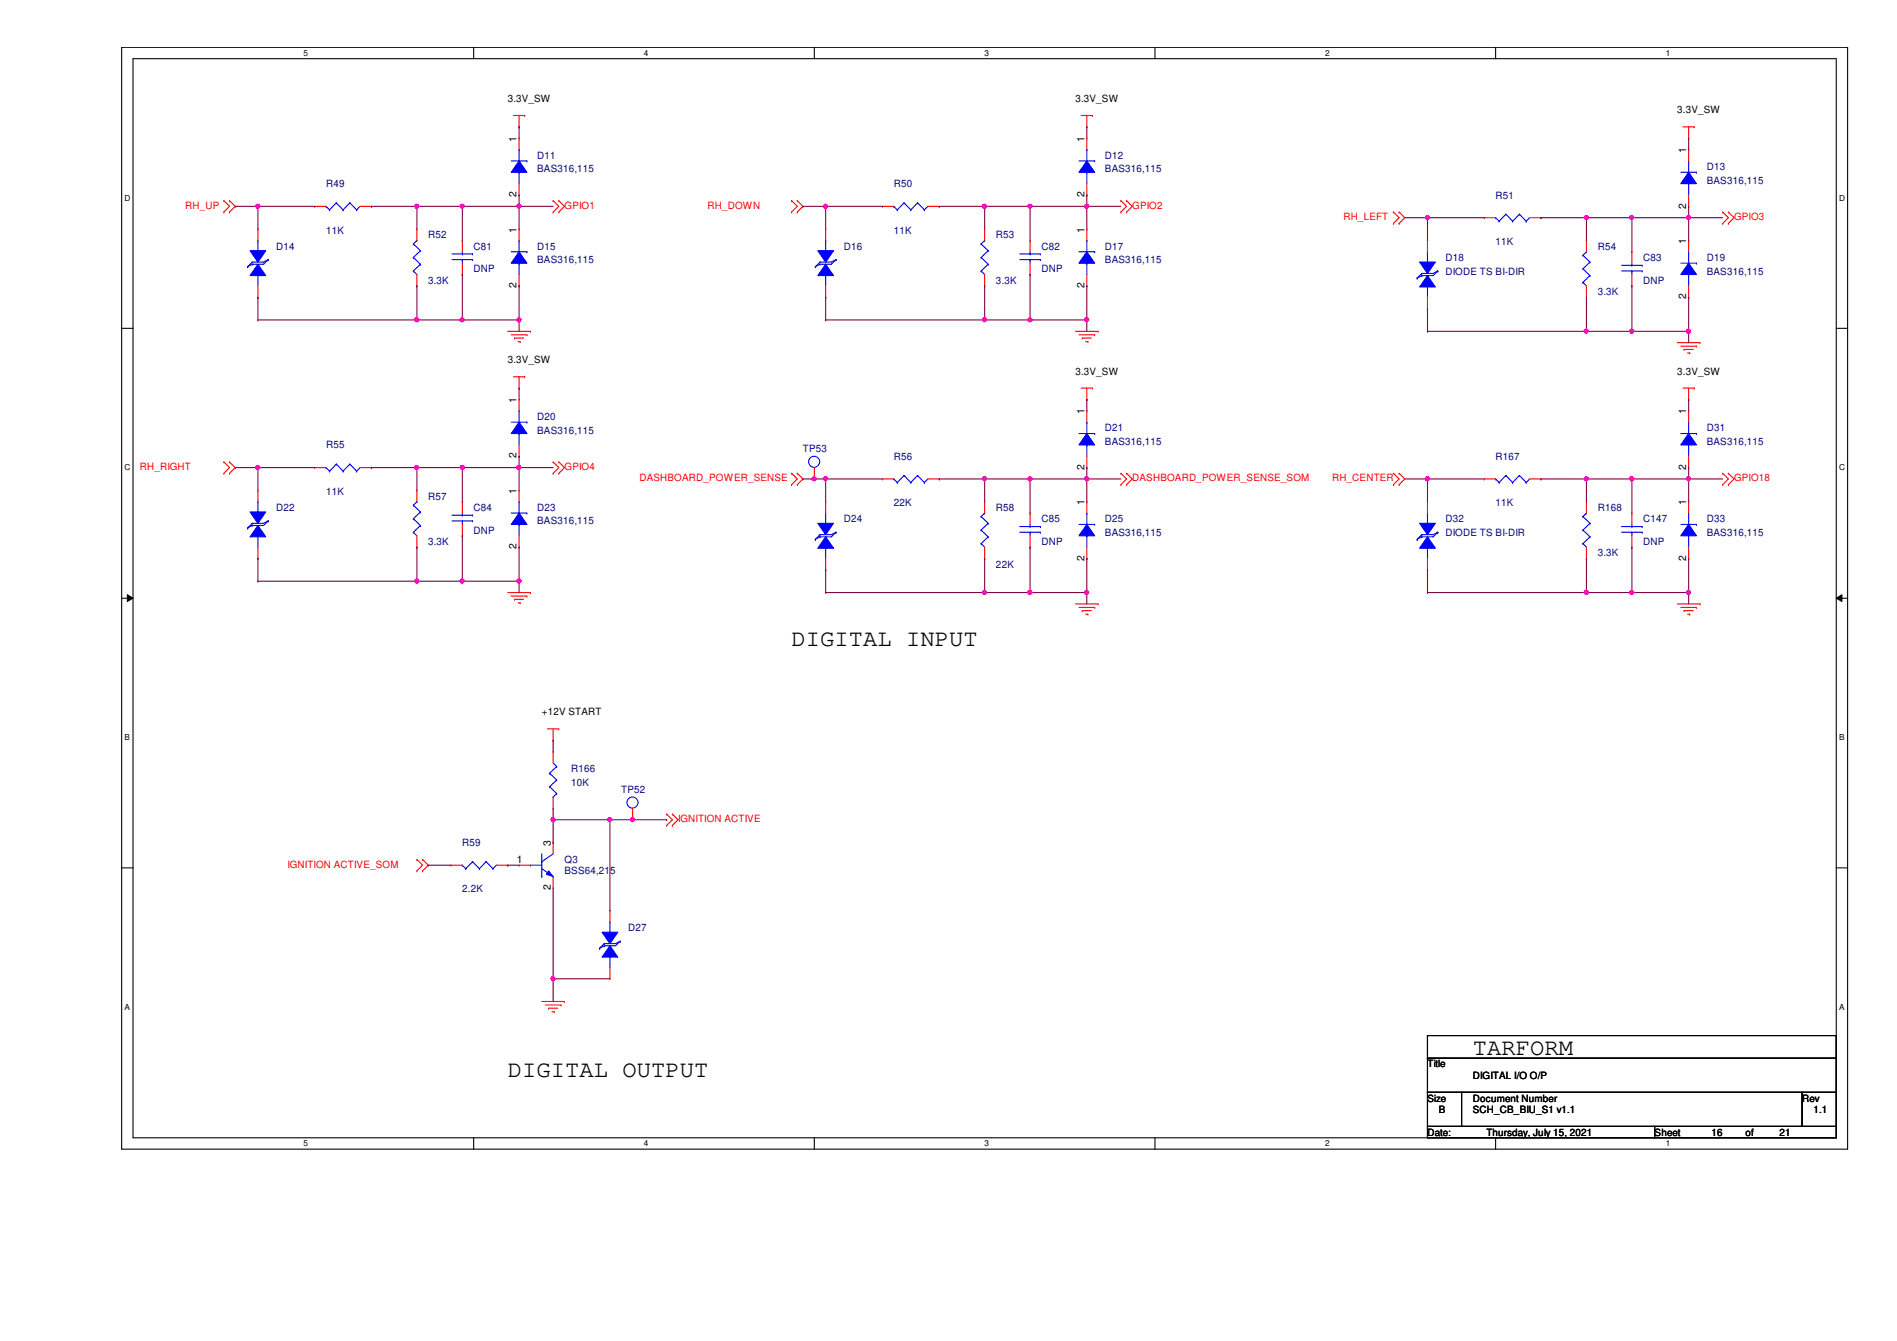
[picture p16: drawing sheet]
<svg xmlns="http://www.w3.org/2000/svg" width="297mm" height="210mm" viewBox="0 0 297 210" stroke-linecap="round" stroke-linejoin="round" font-family="sans-serif">
<defs><g id="words">
<g font-size="3.7">
<text x="124" y="101.1">DIGITAL INPUT</text>
<text x="230.6" y="165.1">TARFORM</text>
<text x="79.5" y="168.7">DIGITAL OUTPUT</text>
</g>
<g font-size="1.6">
<text x="79.5" y="16">3.3V_SW</text>
<text x="168.4" y="16">3.3V_SW</text>
<text x="262.6" y="17.7">3.3V_SW</text>
<text x="80.9" y="22.2" transform="rotate(-90 80.9 22.2)">1</text>
<text x="169.8" y="22.2" transform="rotate(-90 169.8 22.2)">1</text>
<text x="264" y="24" transform="rotate(-90 264 24)">1</text>
<text x="80.9" y="30.9" transform="rotate(-90 80.9 30.9)">2</text>
<text x="169.8" y="30.9" transform="rotate(-90 169.8 30.9)">2</text>
<text x="264" y="32.6" transform="rotate(-90 264 32.6)">2</text>
<text x="80.9" y="36.4" transform="rotate(-90 80.9 36.4)">1</text>
<text x="169.8" y="36.4" transform="rotate(-90 169.8 36.4)">1</text>
<text x="264" y="38.2" transform="rotate(-90 264 38.2)">1</text>
<text x="80.9" y="45.1" transform="rotate(-90 80.9 45.1)">2</text>
<text x="169.8" y="45.1" transform="rotate(-90 169.8 45.1)">2</text>
<text x="264" y="46.9" transform="rotate(-90 264 46.9)">2</text>
<text x="79.5" y="56.9">3.3V_SW</text>
<text x="168.4" y="58.6">3.3V_SW</text>
<text x="262.6" y="58.6">3.3V_SW</text>
<text x="80.9" y="63.1" transform="rotate(-90 80.9 63.1)">1</text>
<text x="169.8" y="64.9" transform="rotate(-90 169.8 64.9)">1</text>
<text x="264" y="64.9" transform="rotate(-90 264 64.9)">1</text>
<text x="80.9" y="71.8" transform="rotate(-90 80.9 71.8)">2</text>
<text x="80.9" y="77.3" transform="rotate(-90 80.9 77.3)">1</text>
<text x="169.8" y="73.5" transform="rotate(-90 169.8 73.5)">2</text>
<text x="264" y="73.5" transform="rotate(-90 264 73.5)">2</text>
<text x="169.8" y="79.1" transform="rotate(-90 169.8 79.1)">1</text>
<text x="264" y="79.1" transform="rotate(-90 264 79.1)">1</text>
<text x="80.9" y="86" transform="rotate(-90 80.9 86)">2</text>
<text x="169.8" y="87.8" transform="rotate(-90 169.8 87.8)">2</text>
<text x="264" y="87.8" transform="rotate(-90 264 87.8)">2</text>
<text x="84.8" y="112">+12V START</text>
<text x="80.9" y="135">1</text>
<text x="86.2" y="132.4" transform="rotate(-90 86.2 132.4)">3</text>
<text x="86.2" y="139.3" transform="rotate(-90 86.2 139.3)">2</text>
<text x="223.5" y="167.1">Title</text>
<text x="223.5" y="172.4">Size</text>
<text x="230.6" y="172.4">Document Number</text>
<text x="230.6" y="168.9">DIGITAL I/O O/P</text>
<text x="282.2" y="172.4">Rev</text>
<text x="223.5" y="177.8">Date:</text>
<text x="225.3" y="174.2">B</text>
<text x="230.6" y="174.2">SCH_CB_BIU_S1 v1.1</text>
<text x="232.7" y="177.8">Thursday, July 15, 2021</text>
<text x="259.1" y="177.8">Sheet</text>
<text x="268" y="177.8">16</text>
<text x="273.3" y="177.8">of</text>
<text x="278.6" y="177.8">21</text>
<text x="284" y="174.2">1.1</text>
</g>
<g font-size="1.6" fill="#000080">
<text x="51.1" y="29.3">R49</text>
<text x="84.1" y="24.8">D11</text>
<text x="84.1" y="27">BAS316,115</text>
<text x="140" y="29.3">R50</text>
<text x="173" y="24.8">D12</text>
<text x="173" y="27">BAS316,115</text>
<text x="267.3" y="26.6">D13</text>
<text x="267.3" y="28.7">BAS316,115</text>
<text x="234.2" y="31.1">R51</text>
<text x="43.2" y="39.1">D14</text>
<text x="51.1" y="36.6">11K</text>
<text x="67.1" y="37.3">R52</text>
<text x="74.2" y="39.1">C81</text>
<text x="84.1" y="39.1">D15</text>
<text x="84.1" y="41.2">BAS316,115</text>
<text x="132.1" y="39.1">D16</text>
<text x="140" y="36.6">11K</text>
<text x="156" y="37.3">R53</text>
<text x="163.1" y="39.1">C82</text>
<text x="173" y="39.1">D17</text>
<text x="173" y="41.2">BAS316,115</text>
<text x="226.4" y="40.9">D18</text>
<text x="234.2" y="38.4">11K</text>
<text x="250.2" y="39.1">R54</text>
<text x="257.3" y="40.9">C83</text>
<text x="267.3" y="40.9">D19</text>
<text x="67.1" y="44.4">3.3K</text>
<text x="74.2" y="42.6">DNP</text>
<text x="156" y="44.4">3.3K</text>
<text x="163.1" y="42.6">DNP</text>
<text x="226.4" y="43">DIODE TS BI-DIR</text>
<text x="250.2" y="46.2">3.3K</text>
<text x="257.3" y="44.4">DNP</text>
<text x="267.3" y="43">BAS316,115</text>
<text x="84.1" y="65.7">D20</text>
<text x="51.1" y="70.2">R55</text>
<text x="84.1" y="67.9">BAS316,115</text>
<text x="125.7" y="70.7">TP53</text>
<text x="140" y="72">R56</text>
<text x="173" y="67.5">D21</text>
<text x="173" y="69.6">BAS316,115</text>
<text x="234.2" y="72">R167</text>
<text x="267.3" y="67.5">D31</text>
<text x="267.3" y="69.6">BAS316,115</text>
<text x="51.1" y="77.5">11K</text>
<text x="43.2" y="80">D22</text>
<text x="67.1" y="78.2">R57</text>
<text x="74.2" y="80">C84</text>
<text x="74.2" y="83.5">DNP</text>
<text x="84.1" y="80">D23</text>
<text x="84.1" y="82.1">BAS316,115</text>
<text x="132.1" y="81.7">D24</text>
<text x="140" y="79.2">22K</text>
<text x="156" y="80">R58</text>
<text x="163.1" y="81.7">C85</text>
<text x="173" y="81.7">D25</text>
<text x="173" y="83.9">BAS316,115</text>
<text x="226.4" y="81.7">D32</text>
<text x="226.4" y="83.9">DIODE TS BI-DIR</text>
<text x="234.2" y="79.2">11K</text>
<text x="250.2" y="80">R168</text>
<text x="257.3" y="81.7">C147</text>
<text x="267.3" y="81.7">D33</text>
<text x="267.3" y="83.9">BAS316,115</text>
<text x="67.1" y="85.3">3.3K</text>
<text x="156" y="88.9">22K</text>
<text x="163.1" y="85.3">DNP</text>
<text x="250.2" y="87.1">3.3K</text>
<text x="257.3" y="85.3">DNP</text>
<text x="89.5" y="120.9">R166</text>
<text x="89.5" y="123">10K</text>
<text x="97.3" y="124.1">TP52</text>
<text x="72.4" y="132.4">R59</text>
<text x="88.4" y="135.1">Q3</text>
<text x="88.4" y="136.9">BSS64,215</text>
<text x="72.4" y="139.7">2.2K</text>
<text x="98.3" y="145.8">D27</text>
</g>
<g font-size="1.6" fill="#f00">
<text x="29" y="32.7">RH_UP</text>
<text x="88.4" y="32.7">GPIO1</text>
<text x="110.8" y="32.7">RH_DOWN</text>
<text x="177.3" y="32.7">GPIO2</text>
<text x="210.4" y="34.5">RH_LEFT</text>
<text x="271.5" y="34.5">GPIO3</text>
<text x="21.9" y="73.6">RH_RIGHT</text>
<text x="88.4" y="73.6">GPIO4</text>
<text x="100.1" y="75.4">DASHBOARD_POWER_SENSE</text>
<text x="177.3" y="75.4">DASHBOARD_POWER_SENSE_SOM</text>
<text x="208.6" y="75.4">RH_CENTER</text>
<text x="271.5" y="75.4">GPIO18</text>
<text x="106.2" y="128.7">IGNITION ACTIVE</text>
<text x="45" y="135.8">IGNITION ACTIVE_SOM</text>
</g>
<g font-size="1.3">
<text x="47.5" y="8.7">5</text>
<text x="100.8" y="8.7">4</text>
<text x="154.2" y="8.7">3</text>
<text x="207.5" y="8.7">2</text>
<text x="260.9" y="8.7">1</text>
<text x="19.5" y="31.4">D</text>
<text x="288" y="31.4">D</text>
<text x="19.5" y="73.6">C</text>
<text x="288" y="73.6">C</text>
<text x="19.5" y="115.9">B</text>
<text x="288" y="115.9">B</text>
<text x="19.5" y="158.1">A</text>
<text x="288" y="158.1">A</text>
<text x="47.5" y="179.4">5</text>
<text x="100.8" y="179.4">4</text>
<text x="154.2" y="179.4">3</text>
<text x="207.5" y="179.4">2</text>
<text x="260.9" y="179.4">1</text>
</g>
</g></defs>
<path d="M19.1 7.4h270.2v172.5h-270.2zM20.8 9.2h266.7v168.9h-266.7z" fill="none" stroke="#000" stroke-width=".17"/>
<g fill="#fff">
<path d="M47.5 7.6h.7v1.4h-.7z"/>
<path d="M47.5 178.3h.7v1.4h-.7z"/>
</g>
<path d="M74.2 7.4v1.8M74.2 178.1v1.8" fill="none" stroke="#000" stroke-width=".17"/>
<g fill="#fff">
<path d="M100.8 7.6h.7v1.4h-.7z"/>
<path d="M100.8 178.3h.7v1.4h-.7z"/>
</g>
<path d="M127.5 7.4v1.8M127.5 178.1v1.8" fill="none" stroke="#000" stroke-width=".17"/>
<g fill="#fff">
<path d="M154.2 7.6h.7v1.4h-.7z"/>
<path d="M154.2 178.3h.7v1.4h-.7z"/>
</g>
<path d="M180.8 7.4v1.8M180.8 178.1v1.8" fill="none" stroke="#000" stroke-width=".17"/>
<g fill="#fff">
<path d="M207.5 7.6h.7v1.4h-.7z"/>
<path d="M207.5 178.3h.7v1.4h-.7z"/>
</g>
<path d="M234.2 7.4v1.8M234.2 178.1v1.8" fill="none" stroke="#000" stroke-width=".17"/>
<g fill="#fff">
<path d="M260.9 7.6h.6v1.4h-.6z"/>
<path d="M260.9 178.3h.6v1.4h-.6z"/>
<path d="M19.5 30.3h.9v1.4h-.9z"/>
<path d="M288 30.3h.9v1.4h-.9z"/>
<path d="M19.5 72.5h.9v1.4h-.9z"/>
<path d="M288 72.5h.9v1.4h-.9z"/>
</g>
<path d="M19.1 51.4h1.7M287.5 51.4h1.8" fill="none" stroke="#000" stroke-width=".17"/>
<g fill="#fff">
<path d="M19.5 114.7h.8v1.4h-.8z"/>
<path d="M288 114.7h.8v1.4h-.8z"/>
</g>
<path d="M19.1 93.6h1.7M287.5 93.6h1.8" fill="none" stroke="#000" stroke-width=".17"/>
<path d="M19.9 93.1l.9 .5-.9 .5zM287.5 93.6l.9-.5v1z" fill="#000"/>
<path d="M19.9 93.1l.9 .5-.9 .5zM287.5 93.6l.9-.5v1z" fill="none" stroke="#000" stroke-width=".16"/>
<g fill="#fff">
<path d="M19.5 156.9h.8v1.4h-.8z"/>
<path d="M288 156.9h.8v1.4h-.8z"/>
</g>
<path d="M19.1 135.8h1.7M287.5 135.8h1.8M223.5 162.1h64v3.6h-64zM223.5 165.6h64v5.4h-64zM223.5 171h5.4v5.3h-5.4zM223.5 176.3h35.6v1.8h-35.6zM228.9 171h53.3v5.3h-53.3zM259.1 176.3h28.4v1.8h-28.4zM282.2 171h5.3v5.3h-5.3z" fill="none" stroke="#000" stroke-width=".17"/>
<g fill="none" stroke="#f00" stroke-width=".17">
<path d="M80.4 18.1h1.8M81.3 19.9h.1M81.3 18.1v1.8M82.2 18.1h.1M169.3 18.1h1.8M170.2 19.9h.1M170.2 18.1v1.8M171.1 18.1h.1M263.5 19.9h1.8M264.4 19.9v1.7M265.3 19.9h.1M35.1 31.4h.1"/>
<path d="M35.1 33.2h.1M35.1 31.4l.8 .9-.8 .9M35.9 33.2h.1M35.9 31.4h.1M35.9 31.4l.9 .9-.9 .9M65.3 35.9h.1M65.3 35.9v1.7M86.6 33.2h.1M86.6 31.4h.1M86.6 31.4l.9 .9-.9 .9M87.5 33.2h.1M87.5 31.4h.1"/>
<path d="M87.5 31.4l.9 .9-.9 .9M124 31.4h.1M124 33.2h.1M124 31.4l.8 .9-.8 .9M124.8 33.2h.1M124.8 31.4h.1M124.8 31.4l.9 .9-.9 .9M175.5 33.2h.1M175.5 31.4h.1M175.5 31.4l.9 .9-.9 .9M176.4 33.2h.1M176.4 31.4h.1"/>
<path d="M176.4 31.4l.9 .9-.9 .9M218.2 33.2h.1M218.2 35h.1M218.2 33.2l.9 .9-.9 .9M219.1 35h.1M219.1 33.2h.1M219.1 33.2l.9 .9-.9 .9M264.4 21.6h.1M269.7 35h.1M269.7 33.2h.1M269.7 33.2l.9 .9-.9 .9M270.6 35h.1"/>
<path d="M270.6 33.2h.1M270.6 33.2l.9 .9-.9 .9M65.3 44.7h.1M65.3 43v1.7M79.5 51.9h3.6M80.1 52.4h2.4M80.4 59h1.8M80.6 52.9h.1M80.6 52.9h1.4M81.1 53.5h.3M81.3 59v1.7M81.4 53.5h.1"/>
<path d="M82.2 59h.1M82.5 52.4h.1M83.1 51.9h.1M168.4 51.9h3.6M169 52.4h2.4M169.5 52.9h.1M169.5 52.9h1.4M170 53.5h.3M170.3 53.5h.1M171.4 52.4h.1M172 51.9h.1M262.6 53.6h3.6"/>
<path d="M263.2 54.2h2.4M263.7 54.7h.1M263.7 54.7h1.4M264.2 55.2h.4M264.6 55.2h.1M265.6 54.2h.1M266.2 53.6h.1M35.1 72.3h.1M35.1 74.1h.1M35.1 72.3l.8 .9-.8 .9M35.9 74.1h.1M35.9 72.3h.1"/>
<path d="M35.9 72.3l.9 .9-.9 .9M81.3 60.7h.1M86.6 74.1h.1M86.6 72.3h.1M86.6 72.3l.9 .9-.9 .9M87.5 74.1h.1M87.5 72.3h.1M87.5 72.3l.9 .9-.9 .9M124 74.1h.1M124 75.9h.1M124 74.1l.8 .9-.8 .9M124.8 75.9h.1"/>
<path d="M124.8 74.1h.1M124.8 74.1l.9 .9-.9 .9M154.2 78.5h.1M154.2 78.5v1.8M169.3 60.7h1.8M170.2 62.5h.1M170.2 60.7v1.8M171.1 60.7h.1M175.5 75.9h.1M175.5 74.1h.1M175.5 74.1l.9 .9-.9 .9M176.4 75.9h.1"/>
<path d="M176.4 74.1h.1M176.4 74.1l.9 .9-.9 .9M218.2 74.1h.1M218.2 75.9h.1M218.2 74.1l.9 .9-.9 .9M219.1 75.9h.1M219.1 74.1h.1M219.1 74.1l.9 .9-.9 .9M263.5 60.7h1.8M264.4 62.5h.1M264.4 60.7v1.8M265.3 60.7h.1"/>
<path d="M269.7 75.9h.1M269.7 74.1h.1M269.7 74.1l.9 .9-.9 .9M270.6 75.9h.1M270.6 74.1h.1M270.6 74.1l.9 .9-.9 .9M79.5 92.8h3.6M80.1 93.3h2.4M80.6 93.8h.1M80.6 93.8h1.4M81.1 94.4h.3M81.4 94.4h.1"/>
<path d="M82.5 93.3h.1M83.1 92.8h.1M154.2 87.4h.1M154.2 85.6v1.8M168.4 94.5h3.6M169 95.1h2.4M169.5 95.6h.1M169.5 95.6h1.4M170 96.1h.3M170.3 96.1h.1M171.4 95.1h.1M172 94.5h.1"/>
<path d="M262.6 94.5h3.6M263.2 95.1h2.4M263.7 95.6h.1M263.7 95.6h1.4M264.2 96.1h.4M264.6 96.1h.1M265.6 95.1h.1M266.2 94.5h.1M85.7 114.1h1.8M86.6 115.9h.1M86.6 114.1v1.8M87.5 114.1h.1"/>
<path d="M65.3 134.5h.1M65.3 136.3h.1M65.3 134.5l.9 .9-.9 .9M66.2 136.3h.1M66.2 134.5h.1M66.2 134.5l.9 .9-.9 .9M104.4 129.2h.1M104.4 127.4h.1M104.4 127.4l.9 .9-.9 .9M105.3 129.2h.1M105.3 127.4h.1M105.3 127.4l.9 .9-.9 .9"/>
<path d="M84.8 156.8h3.6M85.4 157.3h2.4M85.9 157.8h.1M85.9 157.8h1.4M86.4 158.4h.4M86.8 158.4h.1M87.8 157.3h.1M88.4 156.8h.1"/>
</g>
<g fill="none" stroke="#00f" stroke-width=".17">
<path d="M64.7 38.2h.1M64.7 38.2l1.1 1M65.3 37.6h.1M65.3 37.6l-.6 .6M65.8 39.2h.1M65.8 39.2l-1.1 1.1M264.4 39.4h.1M264.4 39.4v1.8M64.7 42.4h.1M64.7 40.3h.1M64.7 42.4l.6 .6M64.7 40.3l1.1 1.1"/>
<path d="M65.8 41.4h.1M65.8 41.4l-1.1 1M263.2 41.2h2.4M264.4 43h.1M264.4 43v1.7M265.6 41.2h.1M153.6 85.1h.1M153.6 83h.1M153.6 80.9h.1M153.6 85.1l.6 .5M153.6 83l1.1 1M153.6 80.9l1.1 1"/>
<path d="M154.2 80.3h.1M154.2 80.3l-.6 .6M154.7 84h.1M154.7 81.9h.1M154.7 84l-1.1 1.1M154.7 81.9l-1.1 1.1"/>
</g>
<path d="M264.4 41.2l1.2 1.8h-2.4z" fill-rule="evenodd" fill="#00f"/>
<g fill="none" stroke="#00f" stroke-width=".17">
<path d="M70.8 39.8h3.2M72.4 39.8h.1M72.4 39.4v.4M74 39.8h.1M129.3 37.6h.1M129.3 37.6v1.8M234.2 34.1h.1M234.2 34.1l.5 .5M234.7 34.6h.1M235.8 33.5h.1M235.8 33.5l1.1 1.1M235.8 33.5l-1.1 1.1"/>
<path d="M236.9 34.6h.1M237.9 33.5h.1M237.9 33.5l1.1 1.1M237.9 33.5l-1 1.1M239 34.6h.1M239.5 34.1l-.5 .5M70.8 40.6h3.2M72.4 40.6h.1M72.4 40.6v.6M74 40.6h.1M129.3 43h.1M129.3 43v1.7"/>
<path d="M264.4 41.2l1.2 1.8h-2.4zM70.8 81.5h3.2M70.8 80.6h3.2M72.4 80.6h.1M72.4 81.5h.1M72.4 80.3v.3M72.4 81.5v.6M74 81.5h.1M74 80.6h.1"/>
</g>
<g fill="none" stroke="#f00" stroke-width=".17">
<path d="M72.4 37.6h.1M72.4 37.6v1.8M232.4 34.1h.1M232.4 34.1h1.8M239.5 34.1h1.8M241.3 34.1h.1M264.4 37.6h.1M264.4 37.6v1.8M72.4 43h.1M72.4 41.2v1.8M264.4 46.5h.1M264.4 44.7v1.8"/>
<path d="M72.4 78.5h.1M72.4 78.5v1.8M72.4 83.9h.1M72.4 82.1v1.8"/>
</g>
<path d="M129.3 41.4l1.2 1.7h-2.4z" fill-rule="evenodd" fill="#00f"/>
<path d="M129.3 41.4l1.2 1.7h-2.4z" fill="none" stroke="#00f" stroke-width=".17"/>
<path d="M128.1 39.2h2.4l-1.2 1.8z" fill-rule="evenodd" fill="#00f"/>
<g fill="none" stroke="#00f" stroke-width=".17">
<path d="M128.1 39.2h2.4l-1.2 1.8zM127.7 41.7h.1M128.4 41h.1M128.4 41.4h.1M128.4 41l-.7 .7M128.4 41.4l-.7 .3M130.9 40.6h.1M130.9 40.6l-.7 .4h-1.8M130.9 40.6l-.7 .8h-1.8M253.9 42.4h3.2M253.9 41.5h3.2M255.5 41.5h.1"/>
<path d="M255.5 42.4h.1M255.5 41.2v.3M255.5 42.4v.6M257.1 42.4h.1M257.1 41.5h.1M223.5 85.6h.1M223.5 80.3h.1M223.5 80.3v1.8M223.5 85.6v1.8"/>
</g>
<path d="M129.3 35.9h.1M129.3 35.9v1.7M255.5 39.4h.1M255.5 39.4v1.8M129.3 46.5h.1M129.3 44.7v1.8M255.5 44.7h.1M255.5 43v1.7" fill="none" stroke="#f00" stroke-width=".17"/>
<path d="M223.5 84l1.2 1.8h-2.4z" fill-rule="evenodd" fill="#00f"/>
<path d="M223.5 84l1.2 1.8h-2.4z" fill="none" stroke="#00f" stroke-width=".17"/>
<path d="M222.3 81.9h2.4l-1.2 1.8z" fill-rule="evenodd" fill="#00f"/>
<g fill="none" stroke="#00f" stroke-width=".17">
<path d="M221.9 84.4h.1M222.3 81.9h2.4l-1.2 1.8zM222.6 83.7h.1M222.6 84h.1M222.6 83.7l-.7 .7M222.6 84l-.7 .4M225.1 83.3h.1M225.1 83.3l-.7 .4h-1.8M225.1 83.3l-.7 .7h-1.8M83.1 135.4h.1M83.1 135.4h1.7M84.8 134.9h.1"/>
<path d="M84.8 137.2h.1M84.8 136l1.8 1.2M84.8 133.6v3.6M86.6 137.2h.1M86.6 133.6l-1.8 1.3"/>
</g>
<path d="M223.5 78.5h.1M223.5 78.5v1.8M223.5 89.2h.1M223.5 87.4v1.8" fill="none" stroke="#f00" stroke-width=".17"/>
<path d="M85.9 136.3l.7 .9-1-.3z" fill="#00f"/>
<path d="M169 25.2h2.4M170.2 27h.1M170.2 23.4h.1M170.2 23.4v1.8M170.2 27v1.7M171.4 25.2h.1M85.9 136.3l.7 .9-1-.3z" fill="none" stroke="#00f" stroke-width=".17"/>
<path d="M81.3 135.4h.1M81.3 135.4h1.8M86.6 131.9h.1M86.6 139h.1M86.6 131.9v1.7M86.6 137.2v1.8" fill="none" stroke="#f00" stroke-width=".17"/>
<path d="M170.2 25.2l1.2 1.8h-2.4z" fill-rule="evenodd" fill="#00f"/>
<path d="M40.4 37.6h.1M40.4 37.6v1.8M170.2 25.2l1.2 1.8h-2.4zM40.4 43h.1M40.4 43v1.7" fill="none" stroke="#00f" stroke-width=".17"/>
<path d="M170.2 30.5h.1M170.2 21.6h.1M170.2 21.6v1.8M170.2 28.7v1.8" fill="none" stroke="#f00" stroke-width=".17"/>
<path d="M40.4 41.4l1.2 1.7h-2.4z" fill-rule="evenodd" fill="#00f"/>
<path d="M40.4 41.4l1.2 1.7h-2.4z" fill="none" stroke="#00f" stroke-width=".17"/>
<path d="M39.2 39.2h2.4l-1.2 1.8z" fill-rule="evenodd" fill="#00f"/>
<g fill="none" stroke="#00f" stroke-width=".17">
<path d="M39.2 39.2h2.4l-1.2 1.8zM38.8 41.7h.1M39.5 41h.1M39.5 41.4h.1M39.5 41l-.7 .7M39.5 41.4l-.7 .3M42 40.6h.1M42 40.6l-.7 .4h-1.8M42 40.6l-.7 .8h-1.8M263.2 67.9h2.4M264.4 69.6h.1M264.4 66.1h.1"/>
<path d="M264.4 66.1v1.8M264.4 69.6v1.8M265.6 67.9h.1"/>
<circle cx="99" cy="125.6" r=".87"/>
</g>
<path d="M40.4 35.9h.1M40.4 35.9v1.7M40.4 46.5h.1M40.4 44.7v1.8M99.1 128.3h.1M99.1 126.5v1.8" fill="none" stroke="#f00" stroke-width=".17"/>
<path d="M264.4 67.9l1.2 1.7h-2.4z" fill-rule="evenodd" fill="#00f"/>
<g fill="none" stroke="#00f" stroke-width=".17">
<path d="M153.6 38.2h.1M153.6 38.2l1.1 1M154.2 37.6h.1M154.2 37.6l-.6 .6M154.7 39.2h.1M154.7 39.2l-1.1 1.1M169 39.4h2.4M170.2 37.6h.1M170.2 37.6v1.8M171.4 39.4h.1M153.6 42.4h.1M153.6 40.3h.1"/>
<path d="M153.6 42.4l.6 .6M153.6 40.3l1.1 1.1M154.7 41.4h.1M154.7 41.4l-1.1 1M170.2 41.2h.1M170.2 41.2v1.8M140 75h.1M140 75l.5 .5M140.5 75.5h.1M141.6 74.4h.1M141.6 74.4l1 1.1M141.6 74.4l-1.1 1.1"/>
<path d="M142.6 75.5h.1M143.7 74.4h.1M143.7 74.4l1 1.1M143.7 74.4l-1.1 1.1M144.7 75.5h.1M145.3 75l-.6 .5M264.4 67.9l1.2 1.7h-2.4zM159.7 83.3h3.2M159.7 82.4h3.2M161.3 82.4h.1M161.3 83.3h.1M161.3 82.1v.3"/>
<path d="M161.3 83.3v.6M162.9 83.3h.1M162.9 82.4h.1M247.9 85.1h.1M247.9 83h.1M247.9 80.9h.1M247.9 85.1l.5 .5M247.9 83l1.1 1M247.9 80.9l1.1 1M248.4 80.3h.1M248.4 80.3l-.5 .6M249 84h.1"/>
<path d="M249 81.9h.1M249 84l-1.1 1.1M249 81.9l-1.1 1.1M86.6 119.4l.6 .6M87.2 120h.1M87.2 120l-1.1 1M86.1 121h.1M86.1 123.1h.1M86.1 121l1.1 1.1M86.1 123.1l1.1 1.1M86.6 124.8h.1M87.2 122.1h.1"/>
<path d="M87.2 124.2h.1M87.2 122.1l-1.1 1M87.2 124.2l-.6 .6"/>
</g>
<g fill="none" stroke="#f00" stroke-width=".17">
<path d="M154.2 35.9h.1M154.2 35.9v1.7M154.2 44.7h.1M154.2 43v1.7M138.2 75h.1M138.2 75h1.8M145.3 75h1.8M147.1 75h.1M248.4 78.5h.1M248.4 78.5v1.8M264.4 73.2h.1M264.4 64.3h.1"/>
<path d="M264.4 64.3v1.8M264.4 71.4v1.8M161.3 80.3h.1M161.3 85.6h.1M161.3 80.3v1.8M161.3 83.9v1.7M248.4 87.4h.1M248.4 85.6v1.8M86.6 117.6h.1M86.6 117.6v1.8M86.6 126.5h.1M86.6 124.8v1.7"/>
</g>
<path d="M170.2 39.4l1.2 1.8h-2.4z" fill-rule="evenodd" fill="#00f"/>
<g fill="none" stroke="#00f" stroke-width=".17">
<path d="M140 32.3h.1M140 32.3l.5 .6M140.5 32.9h.1M141.6 31.7h.1M141.6 31.7l1 1.2M141.6 31.7l-1.1 1.2M142.6 32.9h.1M143.7 31.7h.1M143.7 31.7l1 1.2M143.7 31.7l-1.1 1.2M144.7 32.9h.1M145.3 32.3l-.6 .6"/>
<path d="M170.2 39.4l1.2 1.8h-2.4zM263.2 82.1h2.4M264.4 83.9h.1M264.4 80.3h.1M264.4 80.3v1.8M264.4 83.9v1.7M265.6 82.1h.1M72.4 135.4h.1M72.4 135.4l.5 .6M72.9 136h.1M74 134.9h.1M74 134.9l1.1 1.1"/>
<path d="M74 134.9l-1.1 1.1M75.1 136h.1M76.1 134.9h.1M76.1 134.9l1.1 1.1M76.1 134.9l-1 1.1M77.2 136h.1M77.7 135.4l-.5 .6"/>
</g>
<path d="M138.2 32.3h.1M138.2 32.3h1.8M145.3 32.3h1.8M147.1 32.3h.1M170.2 35.9h.1M170.2 35.9v1.7M170.2 44.7h.1M170.2 43v1.7M70.6 135.4h.1M70.6 135.4h1.8M77.7 135.4h1.8M79.5 135.4h.1" fill="none" stroke="#f00" stroke-width=".17"/>
<path d="M264.4 82.1l1.2 1.8h-2.4z" fill-rule="evenodd" fill="#00f"/>
<g fill="none" stroke="#00f" stroke-width=".17">
<path d="M234.2 75h.1M234.2 75l.5 .5M234.7 75.5h.1M235.8 74.4h.1M235.8 74.4l1.1 1.1M235.8 74.4l-1.1 1.1M236.9 75.5h.1M237.9 74.4h.1M237.9 74.4l1.1 1.1M237.9 74.4l-1 1.1M239 75.5h.1M239.5 75l-.5 .5"/>
<path d="M264.4 82.1l1.2 1.8h-2.4zM95.5 149.6h.1M95.5 144.3h.1M95.5 144.3v1.8M95.5 149.6v1.8"/>
</g>
<path d="M232.4 75h.1M232.4 75h1.8M239.5 75h1.8M241.3 75h.1M264.4 78.5h.1M264.4 78.5v1.8M264.4 87.4h.1M264.4 85.6v1.8" fill="none" stroke="#f00" stroke-width=".17"/>
<path d="M95.5 148l1.2 1.8h-2.4z" fill-rule="evenodd" fill="#00f"/>
<path d="M95.5 148l1.2 1.8h-2.4z" fill="none" stroke="#00f" stroke-width=".17"/>
<path d="M94.3 145.9h2.4l-1.2 1.8z" fill-rule="evenodd" fill="#00f"/>
<g fill="none" stroke="#00f" stroke-width=".17">
<path d="M159.7 39.8h3.2M161.3 39.8h.1M161.3 39.4v.4M162.9 39.8h.1M159.7 40.6h3.2M161.3 40.6h.1M161.3 40.6v.6M162.9 40.6h.1M40.4 78.5h.1M40.4 78.5v1.8M40.4 83.9h.1M40.4 83.9v1.7"/>
<path d="M93.9 148.4h.1M94.3 145.9h2.4l-1.2 1.8zM94.6 147.7h.1M94.6 148h.1M94.6 147.7l-.7 .7M94.6 148l-.7 .4M97.1 147.3h.1M97.1 147.3l-.7 .4h-1.8M97.1 147.3l-.7 .7h-1.8"/>
<circle cx="127.5" cy="72.3" r=".87"/>
</g>
<path d="M161.3 37.6h.1M161.3 37.6v1.8M161.3 43h.1M161.3 41.2v1.8M127.5 75h.1M127.5 73.2v1.8M95.5 153.2h.1M95.5 142.5h.1M95.5 142.5v1.8M95.5 151.4v1.8" fill="none" stroke="#f00" stroke-width=".17"/>
<path d="M40.4 82.3l1.2 1.7h-2.4z" fill-rule="evenodd" fill="#00f"/>
<path d="M40.4 82.3l1.2 1.7h-2.4z" fill="none" stroke="#00f" stroke-width=".17"/>
<path d="M39.2 80.1h2.4l-1.2 1.8z" fill-rule="evenodd" fill="#00f"/>
<g fill="none" stroke="#00f" stroke-width=".17">
<path d="M38.8 82.6h.1M39.2 80.1h2.4l-1.2 1.8zM39.5 81.9h.1M39.5 82.3h.1M39.5 81.9l-.7 .7M39.5 82.3l-.7 .3M42 81.5h.1M42 81.5l-.7 .4h-1.8M42 81.5l-.7 .8h-1.8M169 82.1h2.4M170.2 83.9h.1M170.2 80.3h.1"/>
<path d="M170.2 80.3v1.8M170.2 83.9v1.7M171.4 82.1h.1"/>
</g>
<path d="M40.4 76.7h.1M40.4 76.7v1.8M40.4 87.4h.1M40.4 85.6v1.8" fill="none" stroke="#f00" stroke-width=".17"/>
<path d="M170.2 82.1l1.2 1.8h-2.4z" fill-rule="evenodd" fill="#00f"/>
<g fill="none" stroke="#00f" stroke-width=".17">
<path d="M80.1 25.2h2.4M81.3 27h.1M81.3 23.4h.1M81.3 23.4v1.8M81.3 27v1.7M82.5 25.2h.1M170.2 82.1l1.2 1.8h-2.4zM253.9 83.3h3.2M253.9 82.4h3.2M255.5 82.4h.1M255.5 83.3h.1M255.5 82.1v.3"/>
<path d="M255.5 83.3v.6M257.1 83.3h.1M257.1 82.4h.1"/>
</g>
<path d="M170.2 78.5h.1M170.2 78.5v1.8M170.2 87.4h.1M170.2 85.6v1.8M255.5 80.3h.1M255.5 85.6h.1M255.5 80.3v1.8M255.5 83.9v1.7" fill="none" stroke="#f00" stroke-width=".17"/>
<path d="M81.3 25.2l1.2 1.8h-2.4z" fill-rule="evenodd" fill="#00f"/>
<path d="M81.3 25.2l1.2 1.8h-2.4zM223.5 39.4h.1M223.5 39.4v1.8M223.5 44.7h.1M223.5 44.7v1.8" fill="none" stroke="#00f" stroke-width=".17"/>
<path d="M81.3 30.5h.1M81.3 21.6h.1M81.3 21.6v1.8M81.3 28.7v1.8" fill="none" stroke="#f00" stroke-width=".17"/>
<path d="M223.5 43.1l1.2 1.8h-2.4z" fill-rule="evenodd" fill="#00f"/>
<path d="M223.5 43.1l1.2 1.8h-2.4z" fill="none" stroke="#00f" stroke-width=".17"/>
<path d="M222.3 41h2.4l-1.2 1.8z" fill-rule="evenodd" fill="#00f"/>
<g fill="none" stroke="#00f" stroke-width=".17">
<path d="M221.9 43.5h.1M222.3 41h2.4l-1.2 1.8zM222.6 42.8h.1M222.6 43.1h.1M222.6 42.8l-.7 .7M222.6 43.1l-.7 .4M225.1 42.4h.1M225.1 42.4l-.7 .4h-1.8M225.1 42.4l-.7 .7h-1.8M80.1 66.1h2.4M81.3 67.9h.1M81.3 64.3h.1"/>
<path d="M81.3 64.3v1.8M81.3 67.9v1.7M82.5 66.1h.1"/>
</g>
<path d="M223.5 37.6h.1M223.5 37.6v1.8M223.5 48.3h.1M223.5 46.5v1.8" fill="none" stroke="#f00" stroke-width=".17"/>
<path d="M81.3 66.1l1.2 1.8h-2.4z" fill-rule="evenodd" fill="#00f"/>
<g fill="none" stroke="#00f" stroke-width=".17">
<path d="M51.1 32.3h.1M51.1 32.3l.5 .6M51.6 32.9h.1M52.7 31.7h.1M52.7 31.7l1 1.2M52.7 31.7l-1.1 1.2M53.7 32.9h.1M54.8 31.7h.1M54.8 31.7l1 1.2M54.8 31.7l-1.1 1.2M55.8 32.9h.1M56.4 32.3l-.6 .6"/>
<path d="M263.2 27h2.4M264.4 28.7h.1M264.4 25.2h.1M264.4 25.2v1.8M264.4 28.7v1.8M265.6 27h.1M64.7 79.1h.1M64.7 79.1l1.1 1M65.3 78.5h.1M65.3 78.5l-.6 .6M81.3 66.1l1.2 1.8h-2.4zM64.7 83.3h.1"/>
<path d="M64.7 81.2h.1M64.7 83.3l.6 .6M64.7 81.2l1.1 1.1M65.8 82.3h.1M65.8 80.1h.1M65.8 82.3l-1.1 1M65.8 80.1l-1.1 1.1"/>
</g>
<path d="M49.3 32.3h.1M49.3 32.3h1.8M56.4 32.3h1.8M58.2 32.3h.1M65.3 76.7h.1M65.3 76.7v1.8M81.3 71.4h.1M81.3 62.5h.1M81.3 62.5v1.8M81.3 69.6v1.8M65.3 85.6h.1M65.3 83.9v1.7" fill="none" stroke="#f00" stroke-width=".17"/>
<path d="M264.4 27l1.2 1.7h-2.4z" fill-rule="evenodd" fill="#00f"/>
<path d="M264.4 27l1.2 1.7h-2.4zM129.3 85.6h.1M129.3 80.3h.1M129.3 80.3v1.8M129.3 85.6v1.8" fill="none" stroke="#00f" stroke-width=".17"/>
<path d="M264.4 32.3h.1M264.4 23.4h.1M264.4 23.4v1.8M264.4 30.5v1.8" fill="none" stroke="#f00" stroke-width=".17"/>
<path d="M129.3 84l1.2 1.8h-2.4z" fill-rule="evenodd" fill="#00f"/>
<path d="M129.3 84l1.2 1.8h-2.4z" fill="none" stroke="#00f" stroke-width=".17"/>
<path d="M128.1 81.9h2.4l-1.2 1.8z" fill-rule="evenodd" fill="#00f"/>
<g fill="none" stroke="#00f" stroke-width=".17">
<path d="M80.1 39.4h2.4M81.3 37.6h.1M81.3 37.6v1.8M82.5 39.4h.1M247.9 40h.1M247.9 40l1.1 1M248.4 39.4h.1M248.4 39.4l-.5 .6M81.3 41.2h.1M81.3 41.2v1.8M247.9 44.2h.1M247.9 42.1h.1"/>
<path d="M247.9 44.2l.5 .5M247.9 42.1l1.1 1M249 43.1h.1M249 41h.1M249 43.1l-1.1 1.1M249 41l-1.1 1.1M127.7 84.4h.1M128.1 81.9h2.4l-1.2 1.8zM128.4 83.7h.1M128.4 84h.1M128.4 83.7l-.7 .7M128.4 84l-.7 .4"/>
<path d="M130.9 83.3h.1M130.9 83.3l-.7 .4h-1.8M130.9 83.3l-.7 .7h-1.8"/>
</g>
<path d="M248.4 37.6h.1M248.4 37.6v1.8M248.4 46.5h.1M248.4 44.7v1.8M129.3 78.5h.1M129.3 78.5v1.8M129.3 89.2h.1M129.3 87.4v1.8" fill="none" stroke="#f00" stroke-width=".17"/>
<path d="M81.3 39.4l1.2 1.8h-2.4z" fill-rule="evenodd" fill="#00f"/>
<path d="M81.3 39.4l1.2 1.8h-2.4zM81.3 78.5h.1M81.3 78.5v1.8M80.1 80.3h2.4M81.3 82.1h.1M81.3 82.1v1.8M82.5 80.3h.1" fill="none" stroke="#00f" stroke-width=".17"/>
<path d="M81.3 35.9h.1M81.3 35.9v1.7M81.3 44.7h.1M81.3 43v1.7" fill="none" stroke="#f00" stroke-width=".17"/>
<path d="M81.3 80.3l1.2 1.8h-2.4z" fill-rule="evenodd" fill="#00f"/>
<path d="M169 67.9h2.4M170.2 69.6h.1M170.2 66.1h.1M170.2 66.1v1.8M170.2 69.6v1.8M171.4 67.9h.1M81.3 80.3l1.2 1.8h-2.4z" fill="none" stroke="#00f" stroke-width=".17"/>
<path d="M81.3 76.7h.1M81.3 76.7v1.8M81.3 85.6h.1M81.3 83.9v1.7" fill="none" stroke="#f00" stroke-width=".17"/>
<path d="M170.2 67.9l1.2 1.7h-2.4z" fill-rule="evenodd" fill="#00f"/>
<g fill="none" stroke="#00f" stroke-width=".17">
<path d="M51.1 73.2h.1M51.1 73.2l.5 .5M51.6 73.7h.1M52.7 72.6h.1M52.7 72.6l1 1.1M52.7 72.6l-1.1 1.1M53.7 73.7h.1M54.8 72.6h.1M54.8 72.6l1 1.1M54.8 72.6l-1.1 1.1M55.8 73.7h.1M56.4 73.2l-.6 .5"/>
<path d="M170.2 67.9l1.2 1.7h-2.4z"/>
</g>
<path d="M49.3 73.2h.1M49.3 73.2h1.8M56.4 73.2h1.8M58.2 73.2h.1M170.2 73.2h.1M170.2 64.3h.1M170.2 64.3v1.8M170.2 71.4v1.8" fill="none" stroke="#f00" stroke-width=".17"/>
<path d="M40.4 32.3h.1M40.4 32.3v3.6M40.4 32.3h8.9M58.2 32.3h.1M58.2 32.3h7.1M65.3 32.3h.1M65.3 32.3v3.6" fill="none" stroke="#800040" stroke-width=".17"/>
<circle cx="65.3" cy="32.3" r=".32" fill="#f0f"/>
<circle cx="65.3" cy="32.3" r=".32" fill="none" stroke="#f0f" stroke-width=".17"/>
<path d="M81.3 30.5h.1M81.3 30.5v1.8" fill="none" stroke="#800040" stroke-width=".17"/>
<circle cx="81.3" cy="32.3" r=".32" fill="#f0f"/>
<circle cx="81.3" cy="32.3" r=".32" fill="none" stroke="#f0f" stroke-width=".17"/>
<path d="M36.8 32.3h.1M36.8 32.3h3.6M65.3 32.3h.1M65.3 32.3h7.1M81.3 32.3h.1M81.3 32.3v3.6M81.3 44.7h.1M81.3 44.7v5.4" fill="none" stroke="#800040" stroke-width=".17"/>
<circle cx="40.4" cy="32.3" r=".32" fill="#f0f"/>
<circle cx="40.4" cy="32.3" r=".32" fill="none" stroke="#f0f" stroke-width=".17"/>
<path d="M81.3 19.9h.1M81.3 19.9v1.7M40.4 50.1h.1M40.4 50.1h32M65.3 50.1h.1M65.3 44.7h.1M65.3 44.7v5.4" fill="none" stroke="#800040" stroke-width=".17"/>
<circle cx="65.3" cy="50.1" r=".32" fill="#f0f"/>
<circle cx="65.3" cy="50.1" r=".32" fill="none" stroke="#f0f" stroke-width=".17"/>
<path d="M72.4 32.3h.1M72.4 32.3v5.3M72.4 32.3h8.9M40.4 46.5h.1M40.4 46.5v3.6" fill="none" stroke="#800040" stroke-width=".17"/>
<circle cx="72.4" cy="32.3" r=".32" fill="#f0f"/>
<circle cx="72.4" cy="32.3" r=".32" fill="none" stroke="#f0f" stroke-width=".17"/>
<path d="M72.4 43h.1M72.4 50.1h.1M72.4 43v7.1M72.4 50.1h8.9" fill="none" stroke="#800040" stroke-width=".17"/>
<circle cx="81.3" cy="50.1" r=".32" fill="#f0f"/>
<circle cx="81.3" cy="50.1" r=".32" fill="none" stroke="#f0f" stroke-width=".17"/>
<circle cx="72.4" cy="50.1" r=".32" fill="#f0f"/>
<circle cx="72.4" cy="50.1" r=".32" fill="none" stroke="#f0f" stroke-width=".17"/>
<path d="M170.2 19.9h.1M170.2 19.9v1.7M81.3 32.3h.1M81.3 32.3h5.3M170.2 30.5h.1M170.2 30.5v1.8M81.3 50.1h.1M81.3 50.1v1.8" fill="none" stroke="#800040" stroke-width=".17"/>
<circle cx="170.2" cy="32.3" r=".32" fill="#f0f"/>
<circle cx="170.2" cy="32.3" r=".32" fill="none" stroke="#f0f" stroke-width=".17"/>
<path d="M125.7 32.3h.1M125.7 32.3h3.6" fill="none" stroke="#800040" stroke-width=".17"/>
<circle cx="129.3" cy="32.3" r=".32" fill="#f0f"/>
<circle cx="129.3" cy="32.3" r=".32" fill="none" stroke="#f0f" stroke-width=".17"/>
<path d="M129.3 32.3h.1M129.3 32.3v3.6M129.3 32.3h8.9M147.1 32.3h.1M147.1 32.3h14.2M154.2 32.3h.1" fill="none" stroke="#800040" stroke-width=".17"/>
<circle cx="161.3" cy="32.3" r=".32" fill="#f0f"/>
<circle cx="161.3" cy="32.3" r=".32" fill="none" stroke="#f0f" stroke-width=".17"/>
<circle cx="154.2" cy="32.3" r=".32" fill="#f0f"/>
<circle cx="154.2" cy="32.3" r=".32" fill="none" stroke="#f0f" stroke-width=".17"/>
<g fill="none" stroke="#800040" stroke-width=".17">
<path d="M154.2 32.3h.1M154.2 32.3v3.6M161.3 32.3h.1M161.3 32.3v5.3M161.3 32.3h14.2M170.2 32.3h.1M170.2 32.3v3.6M129.3 46.5h.1M129.3 50.1h.1M129.3 46.5v3.6M154.2 44.7h.1M154.2 50.1h.1"/>
<path d="M154.2 44.7v5.4M161.3 43h.1M161.3 43v7.1h-32M170.2 44.7h.1M170.2 44.7v5.4"/>
</g>
<circle cx="161.3" cy="50.1" r=".32" fill="#f0f"/>
<circle cx="161.3" cy="50.1" r=".32" fill="none" stroke="#f0f" stroke-width=".17"/>
<circle cx="154.2" cy="50.1" r=".32" fill="#f0f"/>
<circle cx="154.2" cy="50.1" r=".32" fill="none" stroke="#f0f" stroke-width=".17"/>
<path d="M161.3 50.1h.1M161.3 50.1h8.9M170.2 50.1h.1M170.2 50.1v1.8" fill="none" stroke="#800040" stroke-width=".17"/>
<circle cx="170.2" cy="50.1" r=".32" fill="#f0f"/>
<circle cx="170.2" cy="50.1" r=".32" fill="none" stroke="#f0f" stroke-width=".17"/>
<path d="M220 34.1h3.5M223.5 34.1h.1M264.4 21.6h.1M264.4 32.3h.1M264.4 21.6v1.8M264.4 32.3v1.8" fill="none" stroke="#800040" stroke-width=".17"/>
<circle cx="223.5" cy="34.1" r=".32" fill="#f0f"/>
<circle cx="223.5" cy="34.1" r=".32" fill="none" stroke="#f0f" stroke-width=".17"/>
<path d="M223.5 34.1h.1M223.5 34.1v3.5M223.5 34.1h8.9M241.3 34.1h.1M241.3 34.1h14.2M248.4 34.1h.1" fill="none" stroke="#800040" stroke-width=".17"/>
<circle cx="248.4" cy="34.1" r=".32" fill="#f0f"/>
<circle cx="248.4" cy="34.1" r=".32" fill="none" stroke="#f0f" stroke-width=".17"/>
<path d="M248.4 34.1h.1M248.4 34.1v3.5M255.5 34.1h.1M255.5 34.1v5.3M255.5 34.1h8.9" fill="none" stroke="#800040" stroke-width=".17"/>
<circle cx="264.4" cy="34.1" r=".32" fill="#f0f"/>
<circle cx="264.4" cy="34.1" r=".32" fill="none" stroke="#f0f" stroke-width=".17"/>
<circle cx="255.5" cy="34.1" r=".32" fill="#f0f"/>
<circle cx="255.5" cy="34.1" r=".32" fill="none" stroke="#f0f" stroke-width=".17"/>
<g fill="none" stroke="#800040" stroke-width=".17">
<path d="M264.4 34.1h.1M264.4 34.1h5.3M264.4 34.1v3.5M223.5 48.3h.1M223.5 51.9h.1M223.5 48.3v3.6M248.4 46.5h.1M248.4 51.9h.1M248.4 46.5v5.4M255.5 44.7h.1M255.5 44.7v7.2h-32M264.4 46.5h.1"/>
<path d="M264.4 46.5v5.4"/>
</g>
<circle cx="248.4" cy="51.8" r=".32" fill="#f0f"/>
<circle cx="248.4" cy="51.8" r=".32" fill="none" stroke="#f0f" stroke-width=".17"/>
<path d="M255.5 51.9h.1M255.5 51.9h8.9" fill="none" stroke="#800040" stroke-width=".17"/>
<circle cx="255.5" cy="51.8" r=".32" fill="#f0f"/>
<circle cx="255.5" cy="51.8" r=".32" fill="none" stroke="#f0f" stroke-width=".17"/>
<path d="M264.4 51.9h.1M264.4 51.9v1.7" fill="none" stroke="#800040" stroke-width=".17"/>
<circle cx="264.4" cy="51.8" r=".32" fill="#f0f"/>
<circle cx="264.4" cy="51.8" r=".32" fill="none" stroke="#f0f" stroke-width=".17"/>
<path d="M36.8 73.2h.1M36.8 73.2h3.6M40.4 73.2h.1M40.4 73.2v3.5M81.3 60.7h.1M81.3 71.4h.1M81.3 60.7v1.8M81.3 71.4v1.8" fill="none" stroke="#800040" stroke-width=".17"/>
<circle cx="40.4" cy="73.2" r=".32" fill="#f0f"/>
<circle cx="40.4" cy="73.2" r=".32" fill="none" stroke="#f0f" stroke-width=".17"/>
<path d="M40.4 73.2h.1M40.4 73.2h8.9M58.2 73.2h.1M58.2 73.2h14.2M65.3 73.2h.1M65.3 73.2v3.5" fill="none" stroke="#800040" stroke-width=".17"/>
<circle cx="65.3" cy="73.2" r=".32" fill="#f0f"/>
<circle cx="65.3" cy="73.2" r=".32" fill="none" stroke="#f0f" stroke-width=".17"/>
<path d="M72.4 73.2h.1M72.4 73.2v5.3" fill="none" stroke="#800040" stroke-width=".17"/>
<circle cx="72.4" cy="73.2" r=".32" fill="#f0f"/>
<circle cx="72.4" cy="73.2" r=".32" fill="none" stroke="#f0f" stroke-width=".17"/>
<path d="M72.4 73.2h.1M72.4 73.2h14.2M81.3 73.2h.1M81.3 73.2v3.5" fill="none" stroke="#800040" stroke-width=".17"/>
<circle cx="81.3" cy="73.2" r=".32" fill="#f0f"/>
<circle cx="81.3" cy="73.2" r=".32" fill="none" stroke="#f0f" stroke-width=".17"/>
<path d="M72.4 83.9h.1M72.4 83.9v7.1" fill="none" stroke="#800040" stroke-width=".17"/>
<circle cx="72.4" cy="90.9" r=".32" fill="#f0f"/>
<circle cx="72.4" cy="90.9" r=".32" fill="none" stroke="#f0f" stroke-width=".17"/>
<path d="M65.3 85.6h.1M65.3 85.6v5.4M81.3 85.6h.1M81.3 85.6v5.4" fill="none" stroke="#800040" stroke-width=".17"/>
<circle cx="81.3" cy="90.9" r=".32" fill="#f0f"/>
<circle cx="81.3" cy="90.9" r=".32" fill="none" stroke="#f0f" stroke-width=".17"/>
<path d="M40.4 87.4h.1M40.4 91h.1M40.4 87.4v3.6M40.4 91h24.9" fill="none" stroke="#800040" stroke-width=".17"/>
<circle cx="65.3" cy="90.9" r=".32" fill="#f0f"/>
<circle cx="65.3" cy="90.9" r=".32" fill="none" stroke="#f0f" stroke-width=".17"/>
<path d="M170.2 62.5h.1M170.2 73.2h.1M170.2 62.5v1.8M170.2 73.2v1.8M65.3 91h.1M65.3 91h16M72.4 91h.1M81.3 91h.1M81.3 91v1.8" fill="none" stroke="#800040" stroke-width=".17"/>
<circle cx="170.2" cy="74.9" r=".32" fill="#f0f"/>
<circle cx="170.2" cy="74.9" r=".32" fill="none" stroke="#f0f" stroke-width=".17"/>
<path d="M125.7 75h.1M125.7 75h1.8M129.3 75h.1M129.3 75h8.9M129.3 75v3.5M147.1 75h.1M147.1 75h14.2M154.2 75h.1" fill="none" stroke="#800040" stroke-width=".17"/>
<circle cx="161.3" cy="74.9" r=".32" fill="#f0f"/>
<circle cx="161.3" cy="74.9" r=".32" fill="none" stroke="#f0f" stroke-width=".17"/>
<circle cx="154.2" cy="74.9" r=".32" fill="#f0f"/>
<circle cx="154.2" cy="74.9" r=".32" fill="none" stroke="#f0f" stroke-width=".17"/>
<g fill="none" stroke="#800040" stroke-width=".17">
<path d="M154.2 75h.1M154.2 75v3.5M161.3 75h.1M161.3 75v5.3M161.3 75h14.2M170.2 75h.1M170.2 75v3.5M129.3 89.2h.1M129.3 92.8h.1M129.3 89.2v3.6M154.2 87.4h.1M154.2 92.8h.1"/>
<path d="M154.2 87.4v5.4M161.3 85.6h.1M161.3 85.6v7.2h-32M170.2 87.4h.1M170.2 87.4v5.4"/>
</g>
<circle cx="161.3" cy="92.7" r=".32" fill="#f0f"/>
<circle cx="161.3" cy="92.7" r=".32" fill="none" stroke="#f0f" stroke-width=".17"/>
<circle cx="154.2" cy="92.7" r=".32" fill="#f0f"/>
<circle cx="154.2" cy="92.7" r=".32" fill="none" stroke="#f0f" stroke-width=".17"/>
<path d="M161.3 92.8h.1M161.3 92.8h8.9M170.2 92.8h.1M170.2 92.8v1.7" fill="none" stroke="#800040" stroke-width=".17"/>
<circle cx="170.2" cy="92.7" r=".32" fill="#f0f"/>
<circle cx="170.2" cy="92.7" r=".32" fill="none" stroke="#f0f" stroke-width=".17"/>
<path d="M86.6 115.9h.1M86.6 115.9v1.7M67.1 135.4h.1M67.1 135.4h3.5M79.5 135.4h.1M79.5 135.4h1.8M86.6 128.3h.1M86.6 126.5v1.8M86.6 139v14.2M86.6 153.2h.1M86.6 153.2h8.9" fill="none" stroke="#800040" stroke-width=".17"/>
<circle cx="86.6" cy="153.2" r=".32" fill="#f0f"/>
<circle cx="86.6" cy="153.2" r=".32" fill="none" stroke="#f0f" stroke-width=".17"/>
<path d="M86.6 128.3h8.9M95.5 128.3h.1M86.6 153.2h.1M86.6 153.2v3.6" fill="none" stroke="#800040" stroke-width=".17"/>
<circle cx="86.6" cy="128.3" r=".32" fill="#f0f"/>
<circle cx="86.6" cy="128.3" r=".32" fill="none" stroke="#f0f" stroke-width=".17"/>
<path d="M86.6 131.9h.1M86.6 128.3v3.6M95.5 128.3h.1M95.5 128.3v14.2" fill="none" stroke="#800040" stroke-width=".17"/>
<circle cx="95.5" cy="128.3" r=".32" fill="#f0f"/>
<circle cx="95.5" cy="128.3" r=".32" fill="none" stroke="#f0f" stroke-width=".17"/>
<path d="M95.5 128.3h8.9M99.1 128.3h.1M104.4 128.3h.1" fill="none" stroke="#800040" stroke-width=".17"/>
<circle cx="99" cy="128.3" r=".32" fill="#f0f"/>
<circle cx="99" cy="128.3" r=".32" fill="none" stroke="#f0f" stroke-width=".17"/>
<path d="M127.5 75h.1M127.5 75h1.8" fill="none" stroke="#800040" stroke-width=".17"/>
<circle cx="129.3" cy="74.9" r=".32" fill="#f0f"/>
<circle cx="129.3" cy="74.9" r=".32" fill="none" stroke="#f0f" stroke-width=".17"/>
<circle cx="127.5" cy="74.9" r=".32" fill="#f0f"/>
<circle cx="127.5" cy="74.9" r=".32" fill="none" stroke="#f0f" stroke-width=".17"/>
<path d="M220 75h3.5M223.5 75h.1M264.4 62.5h.1M264.4 73.2h.1M264.4 62.5v1.8M264.4 73.2v1.8" fill="none" stroke="#800040" stroke-width=".17"/>
<circle cx="223.5" cy="74.9" r=".32" fill="#f0f"/>
<circle cx="223.5" cy="74.9" r=".32" fill="none" stroke="#f0f" stroke-width=".17"/>
<path d="M223.5 75h.1M223.5 75h8.9M223.5 75v3.5M241.3 75h.1M241.3 75h14.2M248.4 75h.1M248.4 75v3.5" fill="none" stroke="#800040" stroke-width=".17"/>
<circle cx="248.4" cy="74.9" r=".32" fill="#f0f"/>
<circle cx="248.4" cy="74.9" r=".32" fill="none" stroke="#f0f" stroke-width=".17"/>
<path d="M255.5 75h.1M255.5 75v5.3M255.5 75h8.9" fill="none" stroke="#800040" stroke-width=".17"/>
<circle cx="264.4" cy="74.9" r=".32" fill="#f0f"/>
<circle cx="264.4" cy="74.9" r=".32" fill="none" stroke="#f0f" stroke-width=".17"/>
<circle cx="255.5" cy="74.9" r=".32" fill="#f0f"/>
<circle cx="255.5" cy="74.9" r=".32" fill="none" stroke="#f0f" stroke-width=".17"/>
<g fill="none" stroke="#800040" stroke-width=".17">
<path d="M264.4 75h.1M264.4 75h5.3M264.4 75v3.5M223.5 89.2h.1M223.5 92.8h.1M223.5 89.2v3.6M248.4 87.4h.1M248.4 92.8h.1M248.4 87.4v5.4M255.5 85.6h.1M255.5 85.6v7.2h-32M264.4 87.4h.1"/>
<path d="M264.4 87.4v5.4"/>
</g>
<circle cx="248.4" cy="92.7" r=".32" fill="#f0f"/>
<circle cx="248.4" cy="92.7" r=".32" fill="none" stroke="#f0f" stroke-width=".17"/>
<path d="M255.5 92.8h.1M255.5 92.8h8.9" fill="none" stroke="#800040" stroke-width=".17"/>
<circle cx="264.4" cy="92.7" r=".32" fill="#f0f"/>
<circle cx="264.4" cy="92.7" r=".32" fill="none" stroke="#f0f" stroke-width=".17"/>
<circle cx="255.5" cy="92.7" r=".32" fill="#f0f"/>
<circle cx="255.5" cy="92.7" r=".32" fill="none" stroke="#f0f" stroke-width=".17"/>
<path d="M264.4 92.8h.1M264.4 92.8v1.7" fill="none" stroke="#800040" stroke-width=".17"/>
<circle cx="65.3" cy="32.3" r=".32" fill="#f0f"/>
<circle cx="65.3" cy="32.3" r=".32" fill="none" stroke="#f0f" stroke-width=".17"/>
<circle cx="81.3" cy="32.3" r=".32" fill="#f0f"/>
<circle cx="81.3" cy="32.3" r=".32" fill="none" stroke="#f0f" stroke-width=".17"/>
<circle cx="40.4" cy="32.3" r=".32" fill="#f0f"/>
<circle cx="40.4" cy="32.3" r=".32" fill="none" stroke="#f0f" stroke-width=".17"/>
<circle cx="65.3" cy="50.1" r=".32" fill="#f0f"/>
<circle cx="65.3" cy="50.1" r=".32" fill="none" stroke="#f0f" stroke-width=".17"/>
<circle cx="72.4" cy="32.3" r=".32" fill="#f0f"/>
<circle cx="72.4" cy="32.3" r=".32" fill="none" stroke="#f0f" stroke-width=".17"/>
<circle cx="81.3" cy="50.1" r=".32" fill="#f0f"/>
<circle cx="81.3" cy="50.1" r=".32" fill="none" stroke="#f0f" stroke-width=".17"/>
<circle cx="72.4" cy="50.1" r=".32" fill="#f0f"/>
<circle cx="72.4" cy="50.1" r=".32" fill="none" stroke="#f0f" stroke-width=".17"/>
<circle cx="170.2" cy="32.3" r=".32" fill="#f0f"/>
<circle cx="170.2" cy="32.3" r=".32" fill="none" stroke="#f0f" stroke-width=".17"/>
<circle cx="129.3" cy="32.3" r=".32" fill="#f0f"/>
<circle cx="129.3" cy="32.3" r=".32" fill="none" stroke="#f0f" stroke-width=".17"/>
<circle cx="161.3" cy="32.3" r=".32" fill="#f0f"/>
<circle cx="161.3" cy="32.3" r=".32" fill="none" stroke="#f0f" stroke-width=".17"/>
<circle cx="154.2" cy="32.3" r=".32" fill="#f0f"/>
<circle cx="154.2" cy="32.3" r=".32" fill="none" stroke="#f0f" stroke-width=".17"/>
<circle cx="161.3" cy="50.1" r=".32" fill="#f0f"/>
<circle cx="161.3" cy="50.1" r=".32" fill="none" stroke="#f0f" stroke-width=".17"/>
<circle cx="154.2" cy="50.1" r=".32" fill="#f0f"/>
<circle cx="154.2" cy="50.1" r=".32" fill="none" stroke="#f0f" stroke-width=".17"/>
<circle cx="170.2" cy="50.1" r=".32" fill="#f0f"/>
<circle cx="170.2" cy="50.1" r=".32" fill="none" stroke="#f0f" stroke-width=".17"/>
<circle cx="223.5" cy="34.1" r=".32" fill="#f0f"/>
<circle cx="223.5" cy="34.1" r=".32" fill="none" stroke="#f0f" stroke-width=".17"/>
<circle cx="248.4" cy="34.1" r=".32" fill="#f0f"/>
<circle cx="248.4" cy="34.1" r=".32" fill="none" stroke="#f0f" stroke-width=".17"/>
<circle cx="264.4" cy="34.1" r=".32" fill="#f0f"/>
<circle cx="264.4" cy="34.1" r=".32" fill="none" stroke="#f0f" stroke-width=".17"/>
<circle cx="255.5" cy="34.1" r=".32" fill="#f0f"/>
<circle cx="255.5" cy="34.1" r=".32" fill="none" stroke="#f0f" stroke-width=".17"/>
<circle cx="248.4" cy="51.8" r=".32" fill="#f0f"/>
<circle cx="248.4" cy="51.8" r=".32" fill="none" stroke="#f0f" stroke-width=".17"/>
<circle cx="255.5" cy="51.8" r=".32" fill="#f0f"/>
<circle cx="255.5" cy="51.8" r=".32" fill="none" stroke="#f0f" stroke-width=".17"/>
<circle cx="264.4" cy="51.8" r=".32" fill="#f0f"/>
<circle cx="264.4" cy="51.8" r=".32" fill="none" stroke="#f0f" stroke-width=".17"/>
<circle cx="40.4" cy="73.2" r=".32" fill="#f0f"/>
<circle cx="40.4" cy="73.2" r=".32" fill="none" stroke="#f0f" stroke-width=".17"/>
<circle cx="65.3" cy="73.2" r=".32" fill="#f0f"/>
<circle cx="65.3" cy="73.2" r=".32" fill="none" stroke="#f0f" stroke-width=".17"/>
<circle cx="72.4" cy="73.2" r=".32" fill="#f0f"/>
<circle cx="72.4" cy="73.2" r=".32" fill="none" stroke="#f0f" stroke-width=".17"/>
<circle cx="81.3" cy="73.2" r=".32" fill="#f0f"/>
<circle cx="81.3" cy="73.2" r=".32" fill="none" stroke="#f0f" stroke-width=".17"/>
<circle cx="72.4" cy="90.9" r=".32" fill="#f0f"/>
<circle cx="72.4" cy="90.9" r=".32" fill="none" stroke="#f0f" stroke-width=".17"/>
<circle cx="81.3" cy="90.9" r=".32" fill="#f0f"/>
<circle cx="81.3" cy="90.9" r=".32" fill="none" stroke="#f0f" stroke-width=".17"/>
<circle cx="65.3" cy="90.9" r=".32" fill="#f0f"/>
<circle cx="65.3" cy="90.9" r=".32" fill="none" stroke="#f0f" stroke-width=".17"/>
<circle cx="170.2" cy="74.9" r=".32" fill="#f0f"/>
<circle cx="170.2" cy="74.9" r=".32" fill="none" stroke="#f0f" stroke-width=".17"/>
<circle cx="161.3" cy="74.9" r=".32" fill="#f0f"/>
<circle cx="161.3" cy="74.9" r=".32" fill="none" stroke="#f0f" stroke-width=".17"/>
<circle cx="154.2" cy="74.9" r=".32" fill="#f0f"/>
<circle cx="154.2" cy="74.9" r=".32" fill="none" stroke="#f0f" stroke-width=".17"/>
<circle cx="161.3" cy="92.7" r=".32" fill="#f0f"/>
<circle cx="161.3" cy="92.7" r=".32" fill="none" stroke="#f0f" stroke-width=".17"/>
<circle cx="154.2" cy="92.7" r=".32" fill="#f0f"/>
<circle cx="154.2" cy="92.7" r=".32" fill="none" stroke="#f0f" stroke-width=".17"/>
<circle cx="170.2" cy="92.7" r=".32" fill="#f0f"/>
<circle cx="170.2" cy="92.7" r=".32" fill="none" stroke="#f0f" stroke-width=".17"/>
<circle cx="86.6" cy="153.2" r=".32" fill="#f0f"/>
<circle cx="86.6" cy="153.2" r=".32" fill="none" stroke="#f0f" stroke-width=".17"/>
<circle cx="86.6" cy="128.3" r=".32" fill="#f0f"/>
<circle cx="86.6" cy="128.3" r=".32" fill="none" stroke="#f0f" stroke-width=".17"/>
<circle cx="95.5" cy="128.3" r=".32" fill="#f0f"/>
<circle cx="95.5" cy="128.3" r=".32" fill="none" stroke="#f0f" stroke-width=".17"/>
<circle cx="99" cy="128.3" r=".32" fill="#f0f"/>
<circle cx="99" cy="128.3" r=".32" fill="none" stroke="#f0f" stroke-width=".17"/>
<circle cx="129.3" cy="74.9" r=".32" fill="#f0f"/>
<circle cx="129.3" cy="74.9" r=".32" fill="none" stroke="#f0f" stroke-width=".17"/>
<circle cx="127.5" cy="74.9" r=".32" fill="#f0f"/>
<circle cx="127.5" cy="74.9" r=".32" fill="none" stroke="#f0f" stroke-width=".17"/>
<circle cx="223.5" cy="74.9" r=".32" fill="#f0f"/>
<circle cx="223.5" cy="74.9" r=".32" fill="none" stroke="#f0f" stroke-width=".17"/>
<circle cx="248.4" cy="74.9" r=".32" fill="#f0f"/>
<circle cx="248.4" cy="74.9" r=".32" fill="none" stroke="#f0f" stroke-width=".17"/>
<circle cx="264.4" cy="74.9" r=".32" fill="#f0f"/>
<circle cx="264.4" cy="74.9" r=".32" fill="none" stroke="#f0f" stroke-width=".17"/>
<circle cx="255.5" cy="74.9" r=".32" fill="#f0f"/>
<circle cx="255.5" cy="74.9" r=".32" fill="none" stroke="#f0f" stroke-width=".17"/>
<circle cx="248.4" cy="92.7" r=".32" fill="#f0f"/>
<circle cx="248.4" cy="92.7" r=".32" fill="none" stroke="#f0f" stroke-width=".17"/>
<circle cx="264.4" cy="92.7" r=".32" fill="#f0f"/>
<circle cx="264.4" cy="92.7" r=".32" fill="none" stroke="#f0f" stroke-width=".17"/>
<circle cx="255.5" cy="92.7" r=".32" fill="#f0f"/>
<circle cx="255.5" cy="92.7" r=".32" fill="none" stroke="#f0f" stroke-width=".17"/>
<use href="#words"/>
</svg>
